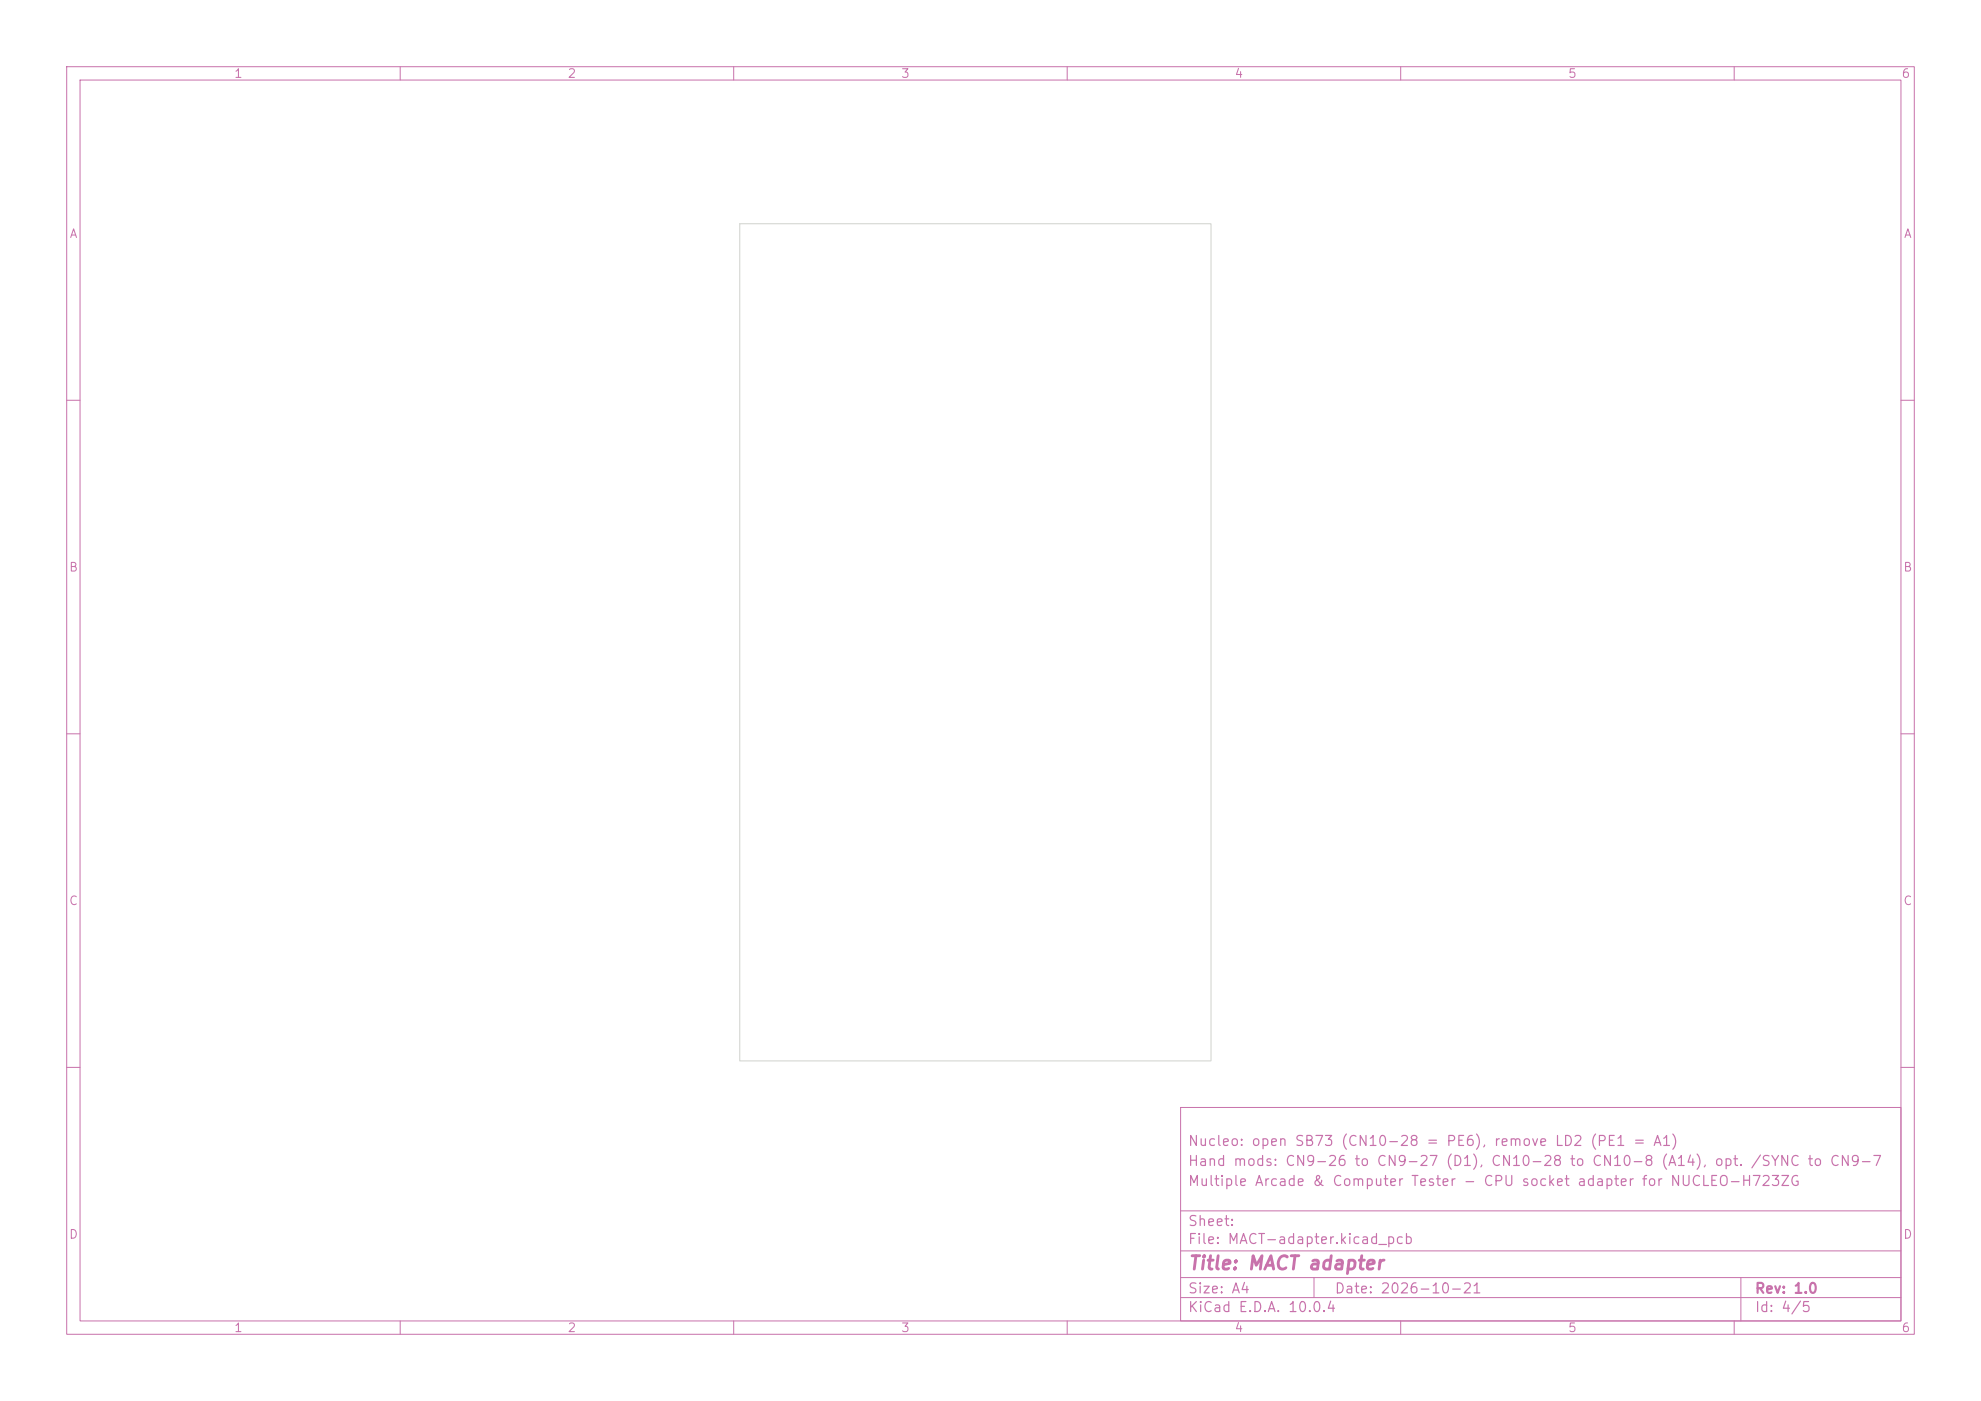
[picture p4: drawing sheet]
<svg xmlns="http://www.w3.org/2000/svg" width="297mm" height="210mm" viewBox="0 0 297 210" stroke-linecap="round" stroke-linejoin="round" font-family="sans-serif">
<defs><g id="words">
<text font-size="2" fill="#c872ab" x="178" y="190.8">Title: MACT adapter</text>
<g font-size="1.5" fill="#c872ab">
<text x="178" y="172.2">Nucleo: open SB73 (CN10-28 = PE6), remove LD2 (PE1 = A1)</text>
<text x="178" y="178.2">Multiple Arcade &amp; Computer Tester - CPU socket adapter for NUCLEO-H723ZG</text>
<text x="178" y="175.2">Hand mods: CN9-26 to CN9-27 (D1), CN10-28 to CN10-8 (A14), opt. /SYNC to CN9-7</text>
<text x="178" y="184.2">Sheet:</text>
<text x="178" y="186.9">File: MACT-adapter.kicad_pcb</text>
<text x="178" y="197.1">KiCad E.D.A. 10.0.4</text>
<text x="178" y="194.3">Size: A4</text>
<text x="200" y="194.3">Date: 2026-10-21</text>
<text x="263" y="194.3">Rev: 1.0</text>
<text x="263" y="197.1">Id: 4/5</text>
</g>
<g font-size="1.3" fill="#c872ab">
<text x="35" y="12">1</text>
<text x="85" y="12">2</text>
<text x="135" y="12">3</text>
<text x="185" y="12">4</text>
<text x="235" y="12">5</text>
<text x="285" y="12">6</text>
<text x="10.3" y="36">A</text>
<text x="285.4" y="36">A</text>
<text x="10.3" y="86">B</text>
<text x="285.3" y="86">B</text>
<text x="10.3" y="136">C</text>
<text x="285.3" y="136">C</text>
<text x="10.3" y="186">D</text>
<text x="285.3" y="186">D</text>
<text x="35" y="200">1</text>
<text x="85" y="200">2</text>
<text x="135" y="200">3</text>
<text x="185" y="200">4</text>
<text x="235" y="200">5</text>
<text x="285" y="200">6</text>
</g>
</g></defs>
<g fill="none" stroke="#c872ab" stroke-width=".15">
<path d="M10 10h277v190h-277zM12 12h273v186h-273zM60 10v2M110 10v2M160 10v2M210 10v2M260 10v2M10 60h2M285 60h2M10 110h2M285 110h2M10 160h2"/>
<path d="M177 166h108v32h-108zM285 160h2M60 198v2M110 198v2M160 198v2M177 194.5h108M177 191.5h108M177 187.5h108M177 181.5h108M197 191.5v3M210 198v2M260 198v2"/>
<path d="M261 191.5v6.5"/>
</g>
<path d="M110.9 33.5h70.7v125.5h-70.7z" fill="none" stroke="#d0d2cd" stroke-width=".15"/>
<use href="#words"/>
</svg>
